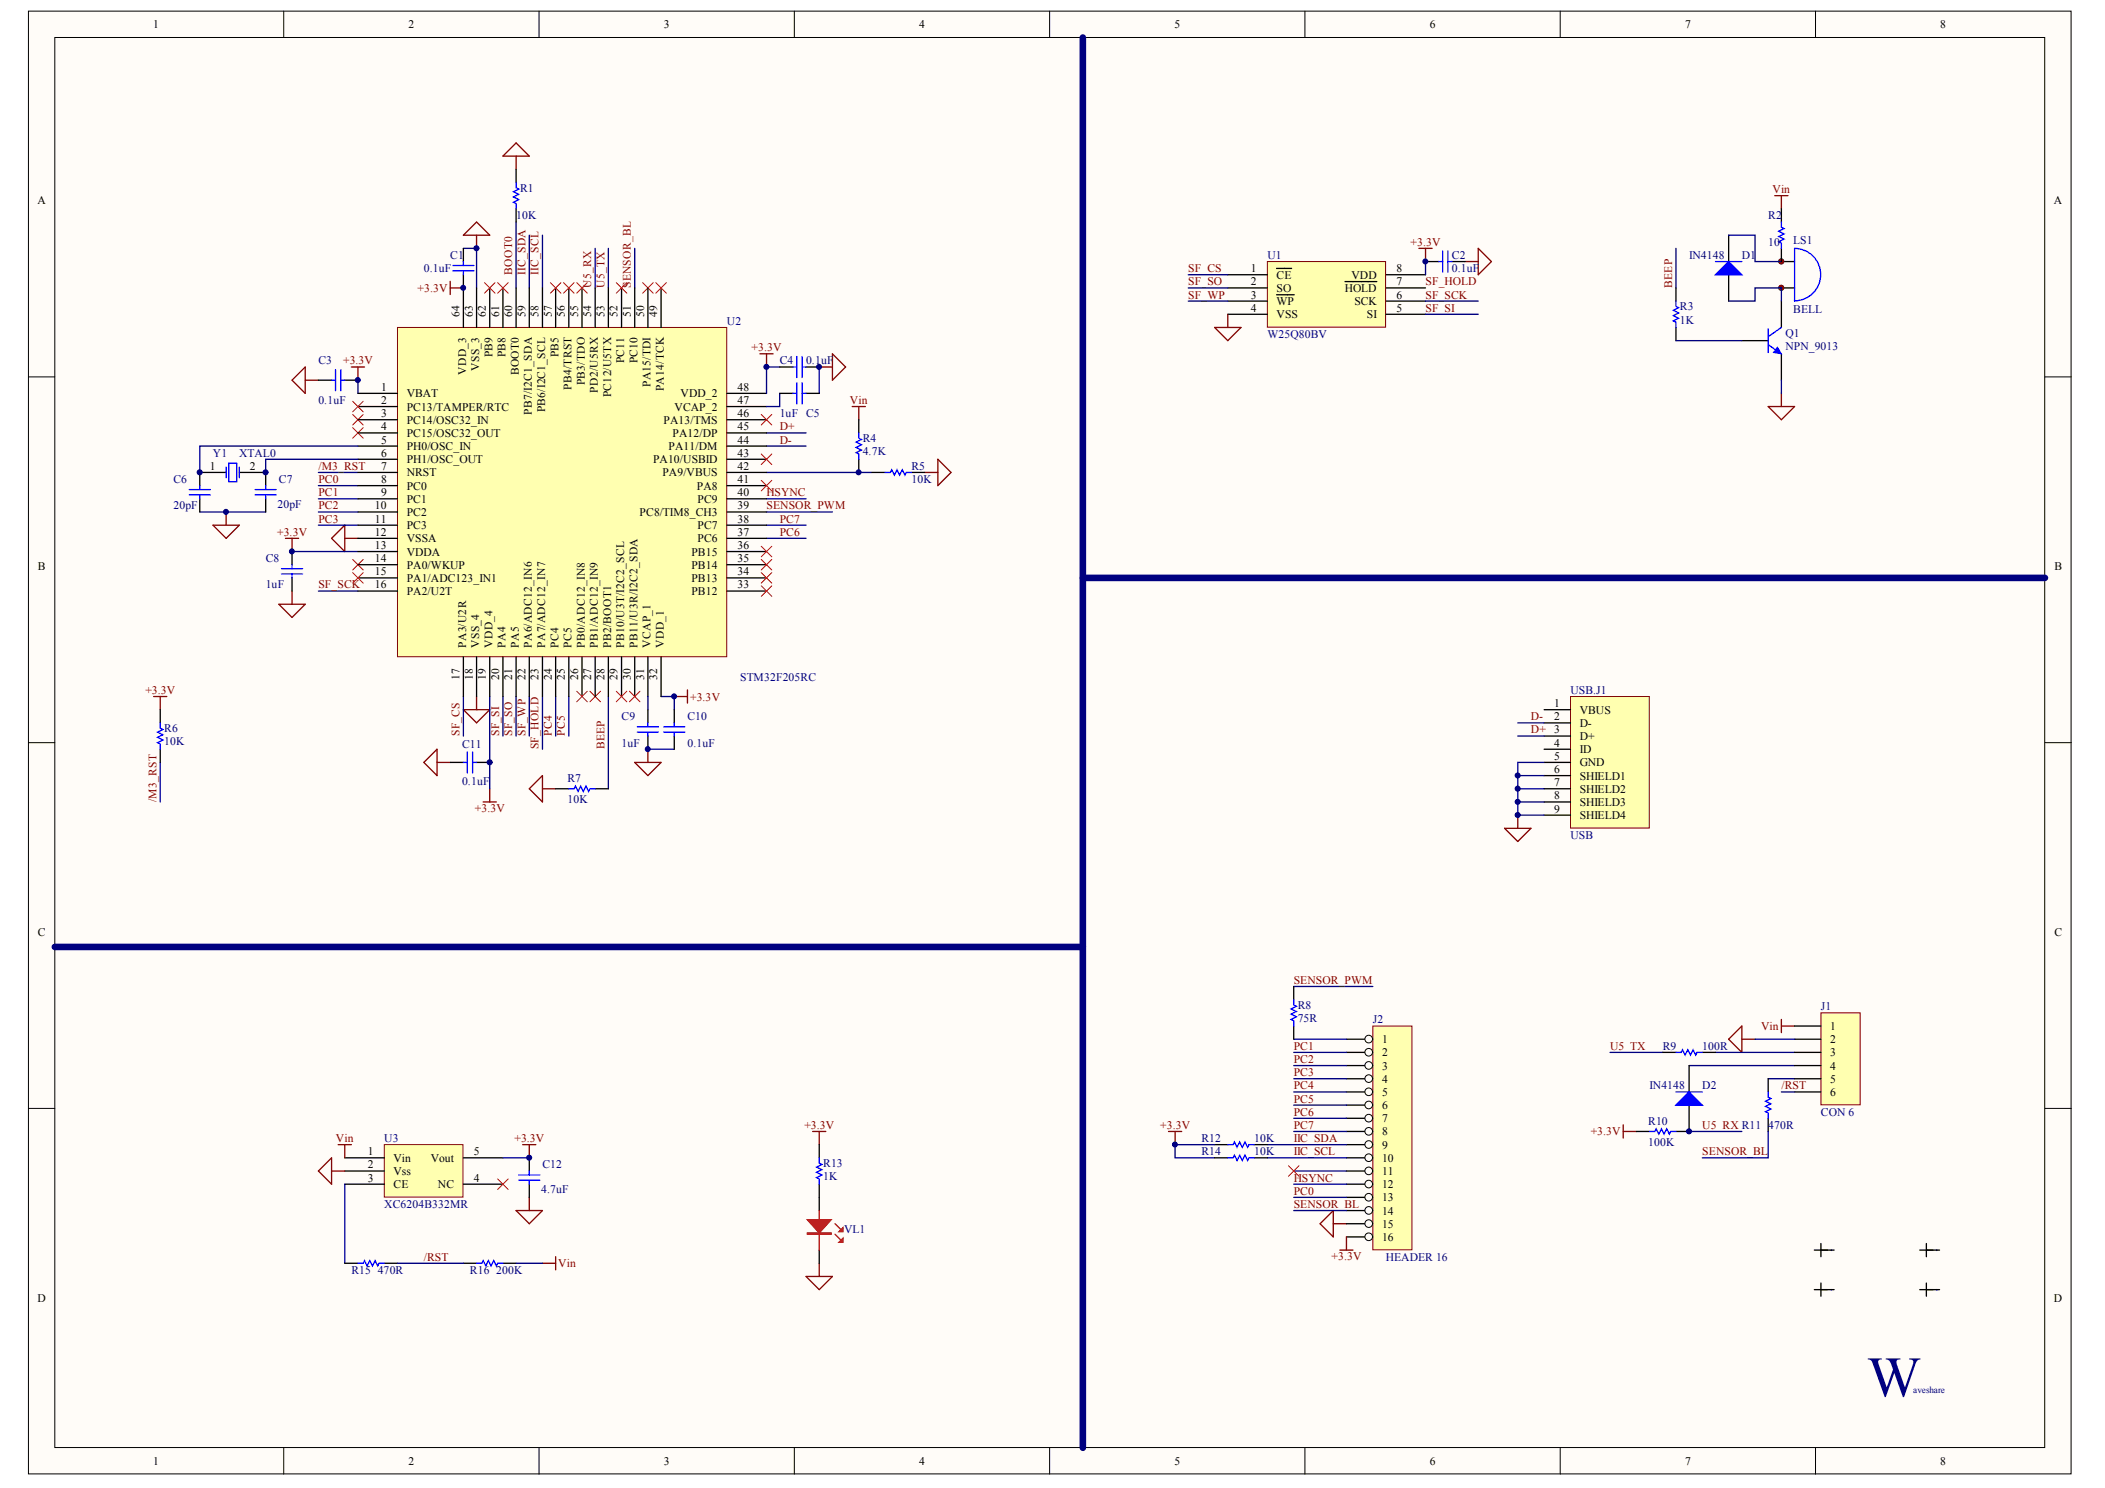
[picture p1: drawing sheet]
<svg xmlns="http://www.w3.org/2000/svg" width="297mm" height="210mm" viewBox="0 0 297 210" stroke-linecap="round" stroke-linejoin="round" font-family="sans-serif">
<defs><g id="words">
<text font-size="8.1" fill="#000080" x="263.5" y="197">W</text>
<g font-size="1.6">
<text x="21.6" y="4">1</text>
<text x="57.7" y="4">2</text>
<text x="93.7" y="4">3</text>
<text x="129.7" y="4">4</text>
<text x="165.7" y="4">5</text>
<text x="201.8" y="4">6</text>
<text x="237.8" y="4">7</text>
<text x="273.8" y="4">8</text>
<text x="5.3" y="28.8">A</text>
<text x="289.8" y="28.8">A</text>
<text x="176.5" y="38.4">1</text>
<text x="176.5" y="40.3">2</text>
<text x="180.1" y="39.3">CE</text>
<text x="180.1" y="41.2">SO</text>
<text x="189.8" y="41.2">HOLD</text>
<text x="190.7" y="39.3">VDD</text>
<text x="197.1" y="40.3">7</text>
<text x="197.1" y="38.4">8</text>
<text x="64.8" y="44.7" transform="rotate(-90 64.8 44.7)">64</text>
<text x="66.7" y="44.7" transform="rotate(-90 66.7 44.7)">63</text>
<text x="68.6" y="44.7" transform="rotate(-90 68.6 44.7)">62</text>
<text x="70.4" y="44.7" transform="rotate(-90 70.4 44.7)">61</text>
<text x="72.3" y="44.7" transform="rotate(-90 72.3 44.7)">60</text>
<text x="74.1" y="44.7" transform="rotate(-90 74.1 44.7)">59</text>
<text x="76" y="44.7" transform="rotate(-90 76 44.7)">58</text>
<text x="77.9" y="44.7" transform="rotate(-90 77.9 44.7)">57</text>
<text x="79.7" y="44.7" transform="rotate(-90 79.7 44.7)">56</text>
<text x="81.6" y="44.7" transform="rotate(-90 81.6 44.7)">55</text>
<text x="83.4" y="44.7" transform="rotate(-90 83.4 44.7)">54</text>
<text x="85.3" y="44.7" transform="rotate(-90 85.3 44.7)">53</text>
<text x="87.2" y="44.7" transform="rotate(-90 87.2 44.7)">52</text>
<text x="89" y="44.7" transform="rotate(-90 89 44.7)">51</text>
<text x="90.9" y="44.7" transform="rotate(-90 90.9 44.7)">50</text>
<text x="92.7" y="44.7" transform="rotate(-90 92.7 44.7)">49</text>
<text x="176.5" y="42.1">3</text>
<text x="176.5" y="44">4</text>
<text x="180.1" y="43">WP</text>
<text x="180.1" y="44.9">VSS</text>
<text x="191.1" y="43">SCK</text>
<text x="192.9" y="44.9">SI</text>
<text x="197.1" y="44">5</text>
<text x="197.1" y="42.1">6</text>
<text x="65.8" y="52.8" transform="rotate(-90 65.8 52.8)">VDD_3</text>
<text x="67.6" y="52.3" transform="rotate(-90 67.6 52.3)">VSS_3</text>
<text x="69.5" y="50.4" transform="rotate(-90 69.5 50.4)">PB9</text>
<text x="71.3" y="50.4" transform="rotate(-90 71.3 50.4)">PB8</text>
<text x="73.2" y="52.9" transform="rotate(-90 73.2 52.9)">BOOT0</text>
<text x="78.8" y="50.4" transform="rotate(-90 78.8 50.4)">PB5</text>
<text x="88.1" y="51.3" transform="rotate(-90 88.1 51.3)">PC11</text>
<text x="89.9" y="51.3" transform="rotate(-90 89.9 51.3)">PC10</text>
<text x="53.8" y="55.1">1</text>
<text x="53.8" y="57">2</text>
<text x="53.8" y="58.8">3</text>
<text x="57.4" y="56.1">VBAT</text>
<text x="57.4" y="57.9">PC13/TAMPER/RTC</text>
<text x="57.4" y="59.8">PC14/OSC32_IN</text>
<text x="75.1" y="58.5" transform="rotate(-90 75.1 58.5)">PB7/I2C1_SDA</text>
<text x="76.9" y="58.2" transform="rotate(-90 76.9 58.2)">PB6/I2C1_SCL</text>
<text x="80.6" y="55" transform="rotate(-90 80.6 55)">PB4/TRST</text>
<text x="82.5" y="54.3" transform="rotate(-90 82.5 54.3)">PB3/TDO</text>
<text x="84.4" y="55.4" transform="rotate(-90 84.4 55.4)">PD2/U5RX</text>
<text x="86.2" y="56" transform="rotate(-90 86.2 56)">PC12/U5TX</text>
<text x="91.8" y="54.6" transform="rotate(-90 91.8 54.6)">PA15/TDI</text>
<text x="93.6" y="59.8">PA13/TMS</text>
<text x="93.7" y="55.2" transform="rotate(-90 93.7 55.2)">PA14/TCK</text>
<text x="95.2" y="57.9">VCAP_2</text>
<text x="96" y="56.1">VDD_2</text>
<text x="104.1" y="58.8">46</text>
<text x="104.1" y="57">47</text>
<text x="104.1" y="55.1">48</text>
<text x="53.8" y="60.7">4</text>
<text x="53.8" y="62.6">5</text>
<text x="53.8" y="64.4">6</text>
<text x="57.4" y="61.6">PC15/OSC32_OUT</text>
<text x="57.4" y="63.5">PH0/OSC_IN</text>
<text x="57.4" y="65.4">PH1/OSC_OUT</text>
<text x="92.2" y="65.4">PA10/USBID</text>
<text x="94.3" y="63.5">PA11/DM</text>
<text x="94.9" y="61.6">PA12/DP</text>
<text x="104.1" y="64.4">43</text>
<text x="104.1" y="62.6">44</text>
<text x="104.1" y="60.7">45</text>
<text x="29.6" y="66.3">1</text>
<text x="35.3" y="66.3">2</text>
<text x="52.9" y="71.9">10</text>
<text x="53.8" y="66.3">7</text>
<text x="53.8" y="68.1">8</text>
<text x="53.8" y="70">9</text>
<text x="57.4" y="67.2">NRST</text>
<text x="57.4" y="69.1">PC0</text>
<text x="57.4" y="70.9">PC1</text>
<text x="93.5" y="67.2">PA9/VBUS</text>
<text x="98.3" y="69.1">PA8</text>
<text x="98.4" y="70.9">PC9</text>
<text x="104.1" y="71.9">39</text>
<text x="104.1" y="70">40</text>
<text x="104.1" y="68.1">41</text>
<text x="104.1" y="66.3">42</text>
<text x="52.9" y="73.7">11</text>
<text x="52.9" y="75.6">12</text>
<text x="52.9" y="77.4">13</text>
<text x="57.4" y="72.8">PC2</text>
<text x="57.4" y="74.6">PC3</text>
<text x="57.4" y="76.5">VSSA</text>
<text x="90.3" y="72.8">PC8/TIM8_CH3</text>
<text x="98.4" y="76.5">PC6</text>
<text x="98.4" y="74.6">PC7</text>
<text x="104.1" y="77.4">36</text>
<text x="104.1" y="75.6">37</text>
<text x="104.1" y="73.7">38</text>
<text x="5.3" y="80.4">B</text>
<text x="52.9" y="79.3">14</text>
<text x="52.9" y="81.2">15</text>
<text x="52.9" y="83">16</text>
<text x="57.4" y="78.4">VDDA</text>
<text x="57.4" y="80.2">PA0/WKUP</text>
<text x="57.4" y="82.1">PA1/ADC123_IN1</text>
<text x="57.4" y="83.9">PA2/U2T</text>
<text x="97.6" y="83.9">PB12</text>
<text x="97.6" y="82.1">PB13</text>
<text x="97.6" y="80.2">PB14</text>
<text x="97.6" y="78.4">PB15</text>
<text x="104.1" y="83">33</text>
<text x="104.1" y="81.2">34</text>
<text x="104.1" y="79.3">35</text>
<text x="289.9" y="80.4">B</text>
<text x="64.8" y="95.9" transform="rotate(-90 64.8 95.9)">17</text>
<text x="65.8" y="91.4" transform="rotate(-90 65.8 91.4)">PA3/U2R</text>
<text x="66.7" y="95.9" transform="rotate(-90 66.7 95.9)">18</text>
<text x="67.6" y="91.4" transform="rotate(-90 67.6 91.4)">VSS_4</text>
<text x="68.6" y="95.9" transform="rotate(-90 68.6 95.9)">19</text>
<text x="69.5" y="91.4" transform="rotate(-90 69.5 91.4)">VDD_4</text>
<text x="70.4" y="95.9" transform="rotate(-90 70.4 95.9)">20</text>
<text x="71.3" y="91.4" transform="rotate(-90 71.3 91.4)">PA4</text>
<text x="72.3" y="95.9" transform="rotate(-90 72.3 95.9)">21</text>
<text x="73.2" y="91.4" transform="rotate(-90 73.2 91.4)">PA5</text>
<text x="74.1" y="95.9" transform="rotate(-90 74.1 95.9)">22</text>
<text x="75.1" y="91.4" transform="rotate(-90 75.1 91.4)">PA6/ADC12_IN6</text>
<text x="76" y="95.9" transform="rotate(-90 76 95.9)">23</text>
<text x="76.9" y="91.4" transform="rotate(-90 76.9 91.4)">PA7/ADC12_IN7</text>
<text x="77.9" y="95.9" transform="rotate(-90 77.9 95.9)">24</text>
<text x="78.8" y="91.4" transform="rotate(-90 78.8 91.4)">PC4</text>
<text x="79.7" y="95.9" transform="rotate(-90 79.7 95.9)">25</text>
<text x="80.6" y="91.4" transform="rotate(-90 80.6 91.4)">PC5</text>
<text x="81.6" y="95.9" transform="rotate(-90 81.6 95.9)">26</text>
<text x="82.5" y="91.4" transform="rotate(-90 82.5 91.4)">PB0/ADC12_IN8</text>
<text x="83.4" y="95.9" transform="rotate(-90 83.4 95.9)">27</text>
<text x="84.4" y="91.4" transform="rotate(-90 84.4 91.4)">PB1/ADC12_IN9</text>
<text x="85.3" y="95.9" transform="rotate(-90 85.3 95.9)">28</text>
<text x="86.2" y="91.4" transform="rotate(-90 86.2 91.4)">PB2/BOOT1</text>
<text x="87.2" y="95.9" transform="rotate(-90 87.2 95.9)">29</text>
<text x="88.1" y="91.4" transform="rotate(-90 88.1 91.4)">PB10/U3T/I2C2_SCL</text>
<text x="89" y="95.9" transform="rotate(-90 89 95.9)">30</text>
<text x="89.9" y="91.4" transform="rotate(-90 89.9 91.4)">PB11/U3R/I2C2_SDA</text>
<text x="90.9" y="95.9" transform="rotate(-90 90.9 95.9)">31</text>
<text x="91.8" y="91.4" transform="rotate(-90 91.8 91.4)">VCAP_1</text>
<text x="92.7" y="95.9" transform="rotate(-90 92.7 95.9)">32</text>
<text x="93.7" y="91.4" transform="rotate(-90 93.7 91.4)">VDD_1</text>
<text x="219.3" y="99.7">1</text>
<text x="219.3" y="101.6">2</text>
<text x="222.9" y="100.7">VBUS</text>
<text x="219.3" y="105.3">4</text>
<text x="219.3" y="107.2">5</text>
<text x="222.9" y="102.5">D-</text>
<text x="222.9" y="104.4">D+</text>
<text x="222.9" y="106.3">ID</text>
<text x="219.3" y="109">6</text>
<text x="219.3" y="110.9">7</text>
<text x="219.3" y="112.8">8</text>
<text x="222.9" y="108.1">GND</text>
<text x="222.9" y="110">SHIELD1</text>
<text x="222.9" y="111.8">SHIELD2</text>
<text x="222.9" y="113.7">SHIELD3</text>
<text x="219.3" y="114.6">9</text>
<text x="222.9" y="115.6">SHIELD4</text>
<text x="5.3" y="132">C</text>
<text x="289.9" y="132">C</text>
<text x="195" y="147.2">1</text>
<text x="195" y="149">2</text>
<text x="258.3" y="145.3">1</text>
<text x="258.3" y="147.2">2</text>
<text x="258.3" y="149">3</text>
<text x="195" y="150.9">3</text>
<text x="195" y="152.7">4</text>
<text x="195" y="154.6">5</text>
<text x="258.3" y="150.9">4</text>
<text x="258.3" y="152.7">5</text>
<text x="258.3" y="154.6">6</text>
<text x="195" y="156.5">6</text>
<text x="195" y="158.3">7</text>
<text x="195" y="160.2">8</text>
<text x="51.9" y="163">1</text>
<text x="51.9" y="166.7">3</text>
<text x="51.9" y="164.8">2</text>
<text x="55.5" y="163.9">Vin</text>
<text x="55.5" y="167.6">CE</text>
<text x="55.5" y="165.8">Vss</text>
<text x="60.8" y="163.9">Vout</text>
<text x="61.8" y="167.6">NC</text>
<text x="66.9" y="163">5</text>
<text x="66.9" y="166.7">4</text>
<text x="195" y="162">9</text>
<text x="195" y="163.9">10</text>
<text x="195" y="165.8">11</text>
<text x="195" y="167.6">12</text>
<text x="195" y="169.5">13</text>
<text x="195" y="171.3">14</text>
<text x="195" y="173.2">15</text>
<text x="195" y="175">16</text>
<text x="5.3" y="183.6">D</text>
<text x="289.8" y="183.6">D</text>
<text x="21.6" y="206.6">1</text>
<text x="57.7" y="206.6">2</text>
<text x="93.7" y="206.6">3</text>
<text x="129.7" y="206.6">4</text>
<text x="165.7" y="206.6">5</text>
<text x="201.8" y="206.6">6</text>
<text x="237.8" y="206.6">7</text>
<text x="273.8" y="206.6">8</text>
</g>
<g font-size="1.6" fill="#000080">
<text x="73.4" y="27.1">R1</text>
<text x="72.8" y="31">10K</text>
<text x="249.5" y="31">R2</text>
<text x="249.5" y="34.7">10</text>
<text x="253" y="34.5">LS1</text>
<text x="59.8" y="38.4">0.1uF</text>
<text x="63.5" y="36.5">C1</text>
<text x="178.8" y="36.5">U1</text>
<text x="204.9" y="36.5">C2</text>
<text x="204.9" y="38.4">0.1uF</text>
<text x="238.4" y="36.5">IN4148</text>
<text x="245.8" y="36.5">D1</text>
<text x="102.6" y="45.8">U2</text>
<text x="178.8" y="47.7">W25Q80BV</text>
<text x="237.1" y="43.8">R3</text>
<text x="237.1" y="45.6">1K</text>
<text x="251.9" y="47.5">Q1</text>
<text x="253" y="44.2">BELL</text>
<text x="44.9" y="51.4">C3</text>
<text x="110" y="51.4">C4</text>
<text x="113.7" y="51.4">0.1uF</text>
<text x="251.9" y="49.4">NPN_9013</text>
<text x="44.9" y="57">0.1uF</text>
<text x="110" y="58.8">1uF C5</text>
<text x="30.1" y="64.4">Y1</text>
<text x="33.8" y="64.4">XTAL0</text>
<text x="121.7" y="62.4">R4</text>
<text x="121.7" y="64.2">4.7K</text>
<text x="24.5" y="68.1">C6</text>
<text x="24.5" y="71.9">20pF</text>
<text x="39.2" y="71.7">20pF</text>
<text x="39.4" y="68.1">C7</text>
<text x="128.6" y="66.3">R5</text>
<text x="128.6" y="68.1">10K</text>
<text x="37.5" y="79.3">C8</text>
<text x="37.5" y="83">1uF</text>
<text x="87.7" y="101.6">C9</text>
<text x="97" y="101.6">C10</text>
<text x="104.4" y="96">STM32F205RC</text>
<text x="221.6" y="97.9">USB.J1</text>
<text x="23.2" y="103.3">R6</text>
<text x="23.2" y="105.1">10K</text>
<text x="65.2" y="105.5">C11</text>
<text x="87.7" y="105.3">1uF</text>
<text x="97" y="105.3">0.1uF</text>
<text x="65.2" y="110.7">0.1uF</text>
<text x="80.1" y="110.3">R7</text>
<text x="80.1" y="113.3">10K</text>
<text x="221.6" y="118.3">USB</text>
<text x="183.1" y="142.3">R8</text>
<text x="257" y="142.5">J1</text>
<text x="183.1" y="144.2">75R</text>
<text x="193.7" y="144.4">J2</text>
<text x="234.6" y="148.1">R9</text>
<text x="240.2" y="148.1">100R</text>
<text x="232.8" y="153.7">IN4148</text>
<text x="240.2" y="153.7">D2</text>
<text x="54.2" y="161.1">U3</text>
<text x="169.5" y="161.1">R12</text>
<text x="177" y="161.1">10K</text>
<text x="232.6" y="158.7">R10</text>
<text x="232.6" y="161.7">100K</text>
<text x="249.5" y="159.2">470R</text>
<text x="257" y="157.4">CON 6</text>
<text x="76.5" y="164.8">C12</text>
<text x="116.2" y="164.6">R13</text>
<text x="116.2" y="166.5">1K</text>
<text x="169.5" y="163">R14</text>
<text x="177" y="163">10K</text>
<text x="54.2" y="170.4">XC6204B332MR</text>
<text x="76.4" y="168.4">4.7uF</text>
<text x="119.1" y="173.9">VL1</text>
<text x="49.6" y="179.7">R15</text>
<text x="53.3" y="179.7">470R</text>
<text x="66.3" y="179.7">R16</text>
<text x="70" y="179.7">200K</text>
<text x="195.6" y="177.8">HEADER 16</text>
</g>
<g font-size="1.6" fill="#800000">
<text x="250.1" y="27.2">Vin</text>
<text x="199.1" y="34.7">+3.3V</text>
<text x="58.9" y="41.2">+3.3V</text>
<text x="72.3" y="38.8" transform="rotate(-90 72.3 38.8)">BOOT0</text>
<text x="74.1" y="38.8" transform="rotate(-90 74.1 38.8)">IIC_SDA</text>
<text x="76" y="38.8" transform="rotate(-90 76 38.8)">IIC_SCL</text>
<text x="83.4" y="40.6" transform="rotate(-90 83.4 40.6)">U5_RX</text>
<text x="85.3" y="40.6" transform="rotate(-90 85.3 40.6)">U5_TX</text>
<text x="89" y="40.6" transform="rotate(-90 89 40.6)">SENSOR_BL</text>
<text x="167.7" y="38.4">SF_CS</text>
<text x="167.7" y="40.3">SF_SO</text>
<text x="201.2" y="40.3">SF_HOLD</text>
<text x="235.9" y="40.6" transform="rotate(-90 235.9 40.6)">BEEP</text>
<text x="167.7" y="42.1">SF_WP</text>
<text x="201.2" y="42.1">SF_SCK</text>
<text x="201.2" y="44">SF_SI</text>
<text x="48.4" y="51.4">+3.3V</text>
<text x="106.1" y="49.5">+3.3V</text>
<text x="119.9" y="57">Vin</text>
<text x="110" y="62.6">D-</text>
<text x="110" y="60.7">D+</text>
<text x="44.9" y="66.3">/M3_RST</text>
<text x="44.9" y="68.1">PC0</text>
<text x="44.9" y="70">PC1</text>
<text x="44.9" y="71.9">PC2</text>
<text x="108.2" y="70">HSYNC</text>
<text x="108.2" y="71.9">SENSOR_PWM</text>
<text x="39.1" y="75.6">+3.3V</text>
<text x="44.9" y="73.7">PC3</text>
<text x="110" y="75.6">PC6</text>
<text x="110" y="73.7">PC7</text>
<text x="44.9" y="83">SF_SCK</text>
<text x="20.5" y="97.9">+3.3V</text>
<text x="97.4" y="98.8">+3.3V</text>
<text x="216" y="101.6">D-</text>
<text x="64.8" y="103.8" transform="rotate(-90 64.8 103.8)">SF_CS</text>
<text x="70.4" y="103.8" transform="rotate(-90 70.4 103.8)">SF_SI</text>
<text x="72.3" y="103.8" transform="rotate(-90 72.3 103.8)">SF_SO</text>
<text x="74.1" y="103.8" transform="rotate(-90 74.1 103.8)">SF_WP</text>
<text x="76" y="105.7" transform="rotate(-90 76 105.7)">SF_HOLD</text>
<text x="77.9" y="103.8" transform="rotate(-90 77.9 103.8)">PC4</text>
<text x="79.7" y="103.8" transform="rotate(-90 79.7 103.8)">PC5</text>
<text x="85.3" y="105.7" transform="rotate(-90 85.3 105.7)">BEEP</text>
<text x="216" y="103.5">D+ 3</text>
<text x="22.1" y="113.1" transform="rotate(-90 22.1 113.1)">/M3_RST</text>
<text x="67" y="114.6">+3.3V</text>
<text x="182.6" y="138.8">SENSOR_PWM</text>
<text x="182.6" y="148.1">PC1</text>
<text x="182.6" y="149.9">PC2</text>
<text x="227.2" y="148.1">U5_TX</text>
<text x="248.5" y="145.3">Vin</text>
<text x="182.6" y="151.8">PC3</text>
<text x="182.6" y="153.7">PC4</text>
<text x="182.6" y="155.5">PC5</text>
<text x="251.4" y="153.7">/RST</text>
<text x="47.4" y="161.1">Vin</text>
<text x="72.6" y="161.1">+3.3V</text>
<text x="113.5" y="159.2">+3.3V</text>
<text x="163.7" y="159.2">+3.3V</text>
<text x="182.6" y="161.1">IIC_SDA</text>
<text x="182.6" y="157.4">PC6</text>
<text x="182.6" y="159.2">PC7</text>
<text x="224.5" y="160.2">+3.3V</text>
<text x="240.2" y="159.2">U5_RX R11</text>
<text x="182.6" y="163">IIC_SCL</text>
<text x="182.6" y="166.7">HSYNC</text>
<text x="240.2" y="163">SENSOR_BL</text>
<text x="182.6" y="170.4">SENSOR_BL</text>
<text x="182.6" y="168.5">PC0</text>
<text x="59.8" y="177.8">/RST</text>
<text x="78.8" y="178.8">Vin</text>
<text x="187.9" y="177.8">+3.3V</text>
</g>
<text font-size="1.3" fill="#000080" x="270" y="196.5">aveshare</text>
</g></defs>
<g fill="#fffcf8" stroke="#000" stroke-width=".14">
<path d="M4 1.6h288.3v206.3h-288.3z"/>
<path d="M7.7 5.3h280.8v198.9h-280.8z"/>
</g>
<g fill="none" stroke="#000" stroke-width=".14">
<path d="M40 1.6v3.7M76.1 1.6v3.7M112.1 1.6v3.7M148.1 1.6v3.7M184.1 1.6v3.7M220.2 1.6v3.7M256.2 1.6v3.7M4 53.2h3.7M288.6 53.2h3.7M4 104.8h3.7M288.6 104.8h3.7M4 156.4h3.7"/>
<path d="M288.6 156.4h3.7M40 204.2v3.8M76.1 204.2v3.8M112.1 204.2v3.8M148.1 204.2v3.8M184.1 204.2v3.8M220.2 204.2v3.8M256.2 204.2v3.8"/>
</g>
<g fill="#000080" stroke="#000080" stroke-width=".14">
<circle cx="251.4" cy="40.6" r=".35"/>
<circle cx="251.4" cy="36.9" r=".35"/>
</g>
<path d="M251.4 36.9h1.8M251.4 40.6h1.8" fill="none" stroke="#000" stroke-width=".19"/>
<path d="M253.2 42.4a3.7 3.7 0 0 0 3.7-3.7 3.7 3.7 0 0 0-3.7-3.7v7.5" fill="none" stroke="#00f" stroke-width=".19"/>
<g fill="none" stroke="#800000" stroke-width=".19">
<path d="M63.5 39.7v1.8M65.4 33.2l1.8-1.9 1.9 1.9zM67.2 33.2v1.8M71 22l1.8-1.8 1.9 1.8zM72.8 22v1.9M250.4 27.6h1.9M251.4 27.6v1.9M41.2 53.6l1.9-1.8v3.7zM43.1 53.6h1.8M63.5 40.6h1.9M107.2 49.9h1.9M108.2 49.9v1.9"/>
<path d="M115.6 51.8h1.9M117.5 49.9l1.8 1.9-1.8 1.8zM249.5 57.3h3.7l-1.8 1.9zM251.4 55.5v1.8M30.1 74.1h3.7l-1.9 1.8zM31.9 72.2v1.9M40.3 75.9h1.8M41.2 75.9v1.9M46.8 75.9l1.8-1.8v3.7zM48.6 75.9h1.9M39.4 85.2h3.7l-1.9 1.9zM41.2 83.4v1.8"/>
<path d="M67.2 98.3v1.8M95.1 98.3h1.9M97 97.3v1.9M59.8 107.5l1.9-1.8v3.7zM61.7 107.5h1.8M65.4 100.1h3.7l-1.9 1.9zM68.2 113.1h1.8M69.1 111.3v1.8M74.7 111.3l1.8-1.9v3.7zM76.5 111.3h1.9M89.6 107.5h3.7l-1.9 1.9zM91.4 105.7v1.8"/>
</g>
<g fill="none" stroke="#000080" stroke-width=".19">
<path d="M65.4 35h1.8v5.6M72.8 31.3v9.3M74.7 33.2v7.4M76.5 33.2v7.4M89.6 35v5.6M236.5 35v5.6M50.5 53.6v1.9M41.2 77.8h9.3M44.9 66.6h5.6M44.9 68.5h5.6M44.9 70.4h5.6M44.9 72.2h5.6"/>
<path d="M44.9 74.1h5.6M108.2 62.9h5.5M108.2 61.1h5.5M108.2 70.4h5.5M108.2 72.2h9.3M108.2 74.1h5.5M108.2 75.9h5.5M44.9 83.4h5.6M65.4 98.3v5.5M69.1 98.3v13M71 98.3v5.5M72.8 98.3v5.5"/>
<path d="M78.4 98.3v5.5M80.3 98.3v5.5M85.8 98.3v13M93.3 98.3h1.8v1.8M91.4 105.7h3.7"/>
</g>
<g fill="#800000" stroke="#800000" stroke-width=".14">
<circle cx="251.4" cy="36.9" r=".35"/>
<circle cx="251.4" cy="40.6" r=".35"/>
</g>
<path d="M178.8 36.9h16.7v9.3h-16.7z" fill="#ffffb0" stroke="#800000" stroke-width=".14"/>
<path d="M173.3 38.8h5.5M180.1 37.9h2.2M189.8 39.7h4.5M195.6 38.8h5.6M173.3 40.6h5.5M173.3 42.5h5.5M173.3 44.3h5.5M180.1 41.6h2.5M195.6 40.6h5.6M195.6 42.5h5.6M195.6 44.3h5.6" fill="none" stroke="#000" stroke-width=".19"/>
<path d="M200.2 35h1.9M201.2 35v1.9M206.7 36.9h1.9M208.6 35l1.9 1.9-1.9 1.9zM171.4 46.2h3.7l-1.8 1.9zM173.3 44.3v1.9" fill="none" stroke="#800000" stroke-width=".19"/>
<path d="M167.7 38.8h5.6M167.7 42.5h5.6M167.7 40.6h5.6M201.2 42.5h7.4M201.2 44.3h7.4" fill="none" stroke="#000080" stroke-width=".19"/>
<path d="M54.2 161.5h11.1v7.4h-11.1z" fill="#ffffb0" stroke="#800000" stroke-width=".14"/>
<path d="M48.6 163.3h5.6M48.6 167h5.6M48.6 165.2h5.6M65.4 163.3h5.6M65.4 167h5.6" fill="none" stroke="#000" stroke-width=".19"/>
<g fill="none" stroke="#800000" stroke-width=".19">
<path d="M49.6 51.8h1.8M50.5 51.8v1.8M120.3 57.3h1.8M121.2 57.3v1.9M130.5 66.6h1.8M132.3 64.8l1.9 1.8-1.9 1.9zM21.7 98.3h1.8M22.6 98.3v1.8M212.3 116.8h3.7l-1.8 1.9zM214.2 115v1.8M114.7 159.6h1.8M115.6 159.6v1.9"/>
<path d="M229.1 158.7v1.8M229.1 159.6h1.8M243.9 146.6l1.9-1.9v3.8zM245.8 146.6h1.9M251.4 143.8v1.9M251.4 144.7h1.8M44.9 165.2l1.9-1.9v3.7zM46.8 165.2h1.8M47.7 161.5h1.9M48.6 161.5v1.8M72.8 170.8h3.7l-1.8 1.8zM73.8 161.5h1.8"/>
<path d="M74.7 161.5v1.8M74.7 168.9v1.9M76.5 178.2h1.9M78.4 177.3v1.8M115.6 178.2v1.9M186.3 172.6l1.8-1.8v3.7zM188.1 172.6h1.9M113.7 180.1h3.8l-1.9 1.8z"/>
</g>
<g fill="none" stroke="#000080" stroke-width=".19">
<path d="M84 35v5.6M85.8 35v5.6M201.2 36.9v1.9M28.2 72.2h9.3M108.2 66.6h14.8M74.7 98.3v5.5M76.5 98.3v7.4M22.6 107.5v5.6M227.2 148.5h7.4M238.4 159.6h7.4M238.4 150.3h14.8M242.1 148.5h11.1"/>
<path d="M249.5 152.2h3.7M48.6 167v11.2M71 163.3h3.7"/>
</g>
<path d="M90.7 39.9l1.5 1.5M92.2 39.9l-1.5 1.5M49.8 58.5l1.5 1.5M51.3 58.5l-1.5 1.5M49.8 60.3l1.5 1.5M49.8 78.9l1.5 1.5M51.3 60.3l-1.5 1.5M51.3 78.9l-1.5 1.5M83.2 97.5l1.5 1.5M84.7 97.5l-1.5 1.5M70.2 166.3l1.5 1.5M71.7 166.3l-1.5 1.5" fill="none" stroke="#f00" stroke-width=".14"/>
<path d="M193.7 144.7h5.5v31.6h-5.5z" fill="#ffffb0" stroke="#800000" stroke-width=".14"/>
<path d="M190 146.6h3.7" fill="none" stroke="#000" stroke-width=".19"/>
<circle cx="193.1" cy="146.6" r=".54" fill="#fffcf8" stroke="#000" stroke-width=".14"/>
<path d="M190 148.5h3.7" fill="none" stroke="#000" stroke-width=".19"/>
<circle cx="193.1" cy="148.4" r=".54" fill="#fffcf8" stroke="#000" stroke-width=".14"/>
<path d="M190 150.3h3.7" fill="none" stroke="#000" stroke-width=".19"/>
<circle cx="193.1" cy="150.3" r=".54" fill="#fffcf8" stroke="#000" stroke-width=".14"/>
<path d="M190 152.2h3.7" fill="none" stroke="#000" stroke-width=".19"/>
<circle cx="193.1" cy="152.2" r=".54" fill="#fffcf8" stroke="#000" stroke-width=".14"/>
<path d="M190 154h3.7" fill="none" stroke="#000" stroke-width=".19"/>
<circle cx="193.1" cy="154" r=".54" fill="#fffcf8" stroke="#000" stroke-width=".14"/>
<path d="M190 155.9h3.7" fill="none" stroke="#000" stroke-width=".19"/>
<circle cx="193.1" cy="155.9" r=".54" fill="#fffcf8" stroke="#000" stroke-width=".14"/>
<path d="M190 157.8h3.7" fill="none" stroke="#000" stroke-width=".19"/>
<circle cx="193.1" cy="157.7" r=".54" fill="#fffcf8" stroke="#000" stroke-width=".14"/>
<path d="M190 159.6h3.7" fill="none" stroke="#000" stroke-width=".19"/>
<circle cx="193.1" cy="159.6" r=".54" fill="#fffcf8" stroke="#000" stroke-width=".14"/>
<path d="M190 161.5h3.7" fill="none" stroke="#000" stroke-width=".19"/>
<circle cx="193.1" cy="161.5" r=".54" fill="#fffcf8" stroke="#000" stroke-width=".14"/>
<path d="M190 163.3h3.7" fill="none" stroke="#000" stroke-width=".19"/>
<circle cx="193.1" cy="163.3" r=".54" fill="#fffcf8" stroke="#000" stroke-width=".14"/>
<path d="M190 165.2h3.7" fill="none" stroke="#000" stroke-width=".19"/>
<circle cx="193.1" cy="165.2" r=".54" fill="#fffcf8" stroke="#000" stroke-width=".14"/>
<path d="M190 167h3.7" fill="none" stroke="#000" stroke-width=".19"/>
<circle cx="193.1" cy="167" r=".54" fill="#fffcf8" stroke="#000" stroke-width=".14"/>
<path d="M190 168.9h3.7" fill="none" stroke="#000" stroke-width=".19"/>
<circle cx="193.1" cy="168.9" r=".54" fill="#fffcf8" stroke="#000" stroke-width=".14"/>
<path d="M190 170.8h3.7" fill="none" stroke="#000" stroke-width=".19"/>
<circle cx="193.1" cy="170.7" r=".54" fill="#fffcf8" stroke="#000" stroke-width=".14"/>
<path d="M190 172.6h3.7" fill="none" stroke="#000" stroke-width=".19"/>
<circle cx="193.1" cy="172.6" r=".54" fill="#fffcf8" stroke="#000" stroke-width=".14"/>
<path d="M190 174.5h3.7" fill="none" stroke="#000" stroke-width=".19"/>
<circle cx="193.1" cy="174.5" r=".54" fill="#fffcf8" stroke="#000" stroke-width=".14"/>
<g fill="none" stroke="#000080" stroke-width=".19">
<path d="M182.6 139.2h11.1M182.6 148.5h7.4M182.6 159.6h7.4M182.6 157.8h7.4M182.6 155.9h7.4M182.6 154h7.4M182.6 152.2h7.4M182.6 150.3h7.4M178.8 161.5h11.2M178.8 163.3h11.2M182.6 168.9h7.4M182.6 170.8h7.4"/>
<path d="M182.6 167h7.4"/>
</g>
<path d="M164.9 159.6h1.8M165.8 159.6v1.9M189.1 176.3h1.8M190 174.5v1.8" fill="none" stroke="#800000" stroke-width=".19"/>
<path d="M56.1 46.2h46.4v46.4h-46.4z" fill="#ffffb0" stroke="#800000" stroke-width=".14"/>
<g fill="none" stroke="#000" stroke-width=".19">
<path d="M50.5 55.5h5.6M50.5 57.3h5.6M50.5 59.2h5.6M65.4 40.6v5.6M67.2 40.6v5.6M69.1 40.6v5.6M71 40.6v5.6M72.8 40.6v5.6M74.7 40.6v5.6M76.5 40.6v5.6M78.4 40.6v5.6M80.3 40.6v5.6"/>
<path d="M82.1 40.6v5.6M84 40.6v5.6M85.8 40.6v5.6M87.7 40.6v5.6M89.6 40.6v5.6M91.4 40.6v5.6M93.3 40.6v5.6M102.6 55.5h5.6M102.6 57.3h5.6M102.6 59.2h5.6M50.5 61.1h5.6M50.5 62.9h5.6"/>
<path d="M50.5 64.8h5.6M50.5 66.6h5.6M50.5 68.5h5.6M50.5 70.4h5.6M50.5 72.2h5.6M50.5 74.1h5.6M50.5 75.9h5.6M50.5 77.8h5.6M50.5 79.7h5.6M102.6 61.1h5.6M102.6 62.9h5.6M102.6 64.8h5.6"/>
<path d="M102.6 66.6h5.6M102.6 68.5h5.6M102.6 70.4h5.6M102.6 72.2h5.6M102.6 74.1h5.6M102.6 75.9h5.6M102.6 77.8h5.6M102.6 79.7h5.6M50.5 81.5h5.6M50.5 83.4h5.6M65.4 92.7v5.6M67.2 92.7v5.6"/>
<path d="M69.1 92.7v5.6M71 92.7v5.6M72.8 92.7v5.6M74.7 92.7v5.6M76.5 92.7v5.6M78.4 92.7v5.6M80.3 92.7v5.6M82.1 92.7v5.6M84 92.7v5.6M85.8 92.7v5.6M87.7 92.7v5.6M89.6 92.7v5.6"/>
<path d="M91.4 92.7v5.6M93.3 92.7v5.6M102.6 81.5h5.6M102.6 83.4h5.6M182.6 139.2v1.8M182.6 144.7v1.9M230.9 159.6h1.9M234.6 148.5h1.9M238.4 155.9v3.7h-1.9M238.4 150.3v3.7M240.2 148.5h1.9M249.5 152.2v1.8"/>
<path d="M249.5 157.8v1.8M48.6 178.2h1.9M54.2 178.2h1.9M65.4 178.2h1.8M71 178.2h1.8M74.7 163.3v1.9M74.7 167v1.9M115.6 161.5v1.8M115.6 167v3.8M115.6 176.3v1.9M171.4 161.5h1.9M177 161.5h1.8"/>
</g>
<path d="M110 51.8h-1.8v3.7M110 55.5v1.8h-1.8M115.6 51.8v3.7M50.5 62.9h-22.3v3.7M50.5 64.8h-13v1.8M91.4 98.3v1.8M182.6 146.6h7.4M249.5 159.6v3.7h-9.3M56.1 178.2h9.3M72.8 178.2h3.7M171.4 161.5h-5.6v1.8h5.6M182.6 165.2h7.4" fill="none" stroke="#000080" stroke-width=".19"/>
<g fill="none" stroke="#f00" stroke-width=".14">
<path d="M68.4 39.9l1.5 1.5M69.9 39.9l-1.5 1.5M70.2 39.9l1.5 1.5M71.7 39.9l-1.5 1.5M77.7 39.9l1.5 1.5M79.2 39.9l-1.5 1.5M79.5 39.9l1.5 1.5M81 39.9l-1.5 1.5M81.4 39.9l1.5 1.5M82.9 39.9l-1.5 1.5M87 39.9l1.5 1.5M88.5 39.9l-1.5 1.5"/>
<path d="M92.5 39.9l1.5 1.5M94 39.9l-1.5 1.5M49.8 56.6l1.5 1.5M51.3 56.6l-1.5 1.5M107.4 58.5l1.5 1.5M108.9 58.5l-1.5 1.5M107.4 77.1l1.5 1.4M107.4 78.9l1.5 1.5M107.4 64l1.5 1.5M107.4 67.8l1.5 1.4M108.9 78.9l-1.5 1.5M108.9 77.1l-1.5 1.4"/>
<path d="M108.9 64l-1.5 1.5M108.9 67.8l-1.5 1.4M49.8 80.8l1.5 1.5M51.3 80.8l-1.5 1.5M81.4 97.5l1.5 1.5M82.9 97.5l-1.5 1.5M87 97.5l1.5 1.5M88.5 97.5l-1.5 1.5M88.8 97.5l1.5 1.5M90.3 97.5l-1.5 1.5M107.4 82.6l1.5 1.5M107.4 80.8l1.5 1.5"/>
<path d="M108.9 82.6l-1.5 1.5M108.9 80.8l-1.5 1.5M181.8 164.4l1.5 1.5M183.3 164.4l-1.5 1.5"/>
</g>
<path d="M115.6 170.8v5.5M117.8 174.1l.8 .8M117.8 172.6l.8 .8" fill="none" stroke="#bf0000" stroke-width=".19"/>
<g fill="#bf0000" stroke="#bf0000" stroke-width=".19">
<path d="M113.9 172.1h3.4l-1.7 1.8z"/>
<path d="M118.4 175.2l.6-.5v.5z"/>
<path d="M118.4 173.7l.6-.5v.5z"/>
<path d="M113.9 173.9h3.4v.2h-3.4z" fill-rule="evenodd"/>
</g>
<path d="M152.8 5.3v198.9M152.8 81.5h135.8M7.7 133.6h145.1" fill="none" stroke="#000080" stroke-width=".93"/>
<g fill="none" stroke="#00f" stroke-width=".19">
<path d="M182.6 141v.8l.3 .1-.7 .4 .7 .4-.7 .4 .7 .3-.7 .4 .4 .2v.7M232.8 159.6h.7l.2-.4 .4 .8 .3-.8 .4 .8 .4-.8 .4 .8 .2-.4h.7M236.5 148.5h.7l.2-.4 .4 .7 .4-.7 .3 .7 .4-.7 .4 .7 .2-.3h.7M236.5 154h3.7M249.5 154v.8l.4 .2-.8 .3 .8 .4-.8 .4 .8 .3-.8 .4 .4 .2v.8M50.5 178.2h.8l.1-.4 .4 .8 .4-.8 .4 .8 .3-.8 .4 .8 .2-.4h.7M67.2 178.2h.8l.2-.4 .4 .8 .3-.8 .4 .8 .4-.8 .3 .8 .2-.4h.8M73.2 166.5h3M73.2 165.7h3M74.7 165.2v.5M74.7 166.5v.5M115.6 163.3v.8l.4 .2-.8 .3 .8 .4-.8 .4 .8 .3-.8 .4 .4 .2v.7"/>
<path d="M173.3 161.5h.7l.2-.4 .4 .7 .3-.7 .4 .7 .4-.7 .3 .7 .2-.3h.8"/>
</g>
<path d="M236.5 155.9l1.9-1.9 1.8 1.9z" fill="#00f" stroke="#00f" stroke-width=".19"/>
<path d="M257 142.9h5.5v13h-5.5z" fill="#ffffb0" stroke="#800000" stroke-width=".14"/>
<path d="M253.2 144.7h3.8M253.2 146.6h3.8M253.2 148.5h3.8M253.2 150.3h3.8M253.2 152.2h3.8M253.2 154h3.8" fill="none" stroke="#000" stroke-width=".19"/>
<path d="M247.7 146.6h5.5" fill="none" stroke="#000080" stroke-width=".19"/>
<path d="M221.6 98.3h11.1v18.5h-11.1z" fill="#ffffb0" stroke="#800000" stroke-width=".14"/>
<g fill="none" stroke="#000" stroke-width=".19">
<path d="M65.4 35v1.9M65.4 38.8v1.8M72.8 23.9v1.8M72.8 29.5v1.8M201.2 36.9h1.8M204.9 36.9h1.8M243.9 33.2v3.7M243.9 38.8v3.7M251.4 29.5v1.8M251.4 35v1.9M44.9 53.6h1.9M48.6 53.6h1.9"/>
<path d="M110 51.8h1.9M110 55.5h1.9M113.7 51.8h1.9M113.7 55.5h1.9M121.2 59.2v1.9M236.5 40.6v1.9M236.5 46.2v1.9M245.8 48.1h3.7M251.4 42.5v3.7M251.4 49.9v3.7M28.2 70.4v1.8M31.9 66.6h-3.7v1.9"/>
<path d="M33.8 66.6h3.7v1.9M37.5 70.4v1.8M41.2 77.8v1.9M121.2 64.8v1.8M123 66.6h1.9M128.6 66.6h1.9M41.2 81.5v1.9M22.6 100.1v1.9M22.6 105.7v1.8M63.5 107.5h1.9M67.2 107.5h1.9M78.4 111.3h1.9"/>
<path d="M84 111.3h1.8M91.4 100.1v1.9M91.4 103.8v1.9M95.1 100.1v1.9M95.1 103.8v1.9M217.9 100.1h3.7M217.9 102h3.7M217.9 103.8h3.7M217.9 105.7h3.7M217.9 107.5h3.7M217.9 109.4h3.7M217.9 111.3h3.7"/>
<path d="M217.9 113.1h3.7M217.9 115h3.7M171.4 163.3h1.9M177 163.3h1.8M256 176.3h2.8M257 175.4v1.9M270.9 176.3h2.8M271.8 175.4v1.9M256 181.9h2.8M257 181v1.9M270.9 181.9h2.8M271.8 181v1.9"/>
</g>
<path d="M243.9 33.2h3.8v3.7h3.7M236.5 48.1h9.3M243.9 42.5h3.8v-1.9h3.7v1.9M251.4 53.6v1.9M214.2 102h3.7M214.2 103.8h3.7M214.2 109.4h3.7M214.2 111.3h3.7M214.2 113.1h3.7M217.9 107.5h-3.7v7.5h3.7M251.4 154h1.8" fill="none" stroke="#000080" stroke-width=".19"/>
<g fill="none" stroke="#00f" stroke-width=".19">
<path d="M63.9 37.5h3M63.9 38.2h3M65.4 36.9v.6M65.4 38.2v.6M72.8 25.7v.8l.4 .2-.7 .3 .7 .4-.7 .4 .7 .4-.7 .3 .3 .2v.8M203 36.9h.6M203.6 35.4v3M204.3 35.4v3M204.3 36.9h.6M242.1 36.9h3.7M251.4 31.3v.8l.3 .1-.7 .4 .7 .4-.7 .4 .7 .3-.7 .4 .4 .2v.7M46.8 53.6h.5"/>
<path d="M47.3 52.1v3M48.1 52.1v3M48.1 53.6h.5M111.9 51.8h.5M111.9 55.5h.5M112.4 50.3v3M112.4 54v3M113.2 50.3v3M113.2 54v3M113.2 51.8h.5M113.2 55.5h.5M236.5 42.5v.7l.4 .2-.8 .4 .8 .3-.8 .4 .8 .4-.8 .4 .4 .1v.8"/>
<path d="M249.5 46.4v3.3M249.5 48.6l1.3 .9M251.4 46.2l-1.9 1.3M26.7 69.8h3M26.7 69.1h3M28.2 68.5v.6M28.2 69.8v.6M31.9 65.9v1.5M32.3 65.3h1.1v2.6h-1.1zM33.8 65.9v1.5M36 69.8h3M36 69.1h3"/>
<path d="M37.5 68.5v.6M37.5 69.8v.6M41.2 79.7v.5M121.2 61.1v.7l.4 .2-.8 .4 .8 .3-.8 .4 .8 .4-.8 .4 .4 .1v.8M124.9 66.6h.7l.2-.3 .4 .7 .4-.7 .3 .7 .4-.7 .4 .7 .2-.4h.7M39.7 81h3M39.7 80.2h3M41.2 81v.5M22.6 102v.7l.4 .2-.8 .4 .8 .3-.8 .4 .8 .4-.8 .4 .4 .1v.8M65.4 107.5h.5M65.9 106.1v2.9M66.7 106.1v2.9"/>
<path d="M66.7 107.5h.5M80.3 111.3h.7l.2-.4 .4 .7 .3-.7 .4 .7 .4-.7 .4 .7 .1-.3h.8M89.9 103.3h3M89.9 102.5h3M91.4 102v.5M91.4 103.3v.5M93.7 103.3h2.9M93.7 102.5h2.9M95.1 102v.5M95.1 103.3v.5M173.3 163.3h.7l.2-.3 .4 .7 .3-.7 .4 .7 .4-.7 .3 .7 .2-.4h.8"/>
</g>
<path d="M242.1 38.8l1.8-1.9 1.9 1.9z" fill="#00f" stroke="#00f" stroke-width=".19"/>
<path d="M250.8 49l.6 .9-1.1-.2z" fill="#00f" stroke="#00f" stroke-width=".14"/>
<path d="M258.4 176.4h.1M273.3 176.4h.1M258.4 181.9h.1M273.3 181.9h.1" fill="none" stroke="#00f" stroke-width=".26"/>
<g fill="#000080" stroke="#000080" stroke-width=".14">
<circle cx="28.2" cy="66.6" r=".35"/>
<circle cx="31.9" cy="72.2" r=".35"/>
<circle cx="37.5" cy="66.6" r=".35"/>
<circle cx="41.2" cy="77.8" r=".35"/>
<circle cx="50.5" cy="53.6" r=".35"/>
<circle cx="65.4" cy="40.6" r=".35"/>
<circle cx="67.2" cy="35" r=".35"/>
<circle cx="69.1" cy="107.5" r=".35"/>
<circle cx="74.7" cy="163.3" r=".35"/>
<circle cx="91.4" cy="105.7" r=".35"/>
<circle cx="95.1" cy="98.2" r=".35"/>
<circle cx="108.1" cy="51.8" r=".35"/>
<circle cx="115.6" cy="51.8" r=".35"/>
<circle cx="121.2" cy="66.6" r=".35"/>
<circle cx="165.8" cy="161.5" r=".35"/>
<circle cx="201.1" cy="36.9" r=".35"/>
<circle cx="214.2" cy="115" r=".35"/>
<circle cx="214.2" cy="113.1" r=".35"/>
<circle cx="214.2" cy="111.2" r=".35"/>
<circle cx="214.2" cy="109.4" r=".35"/>
<circle cx="238.3" cy="159.6" r=".35"/>
</g>
<use href="#words"/>
</svg>
